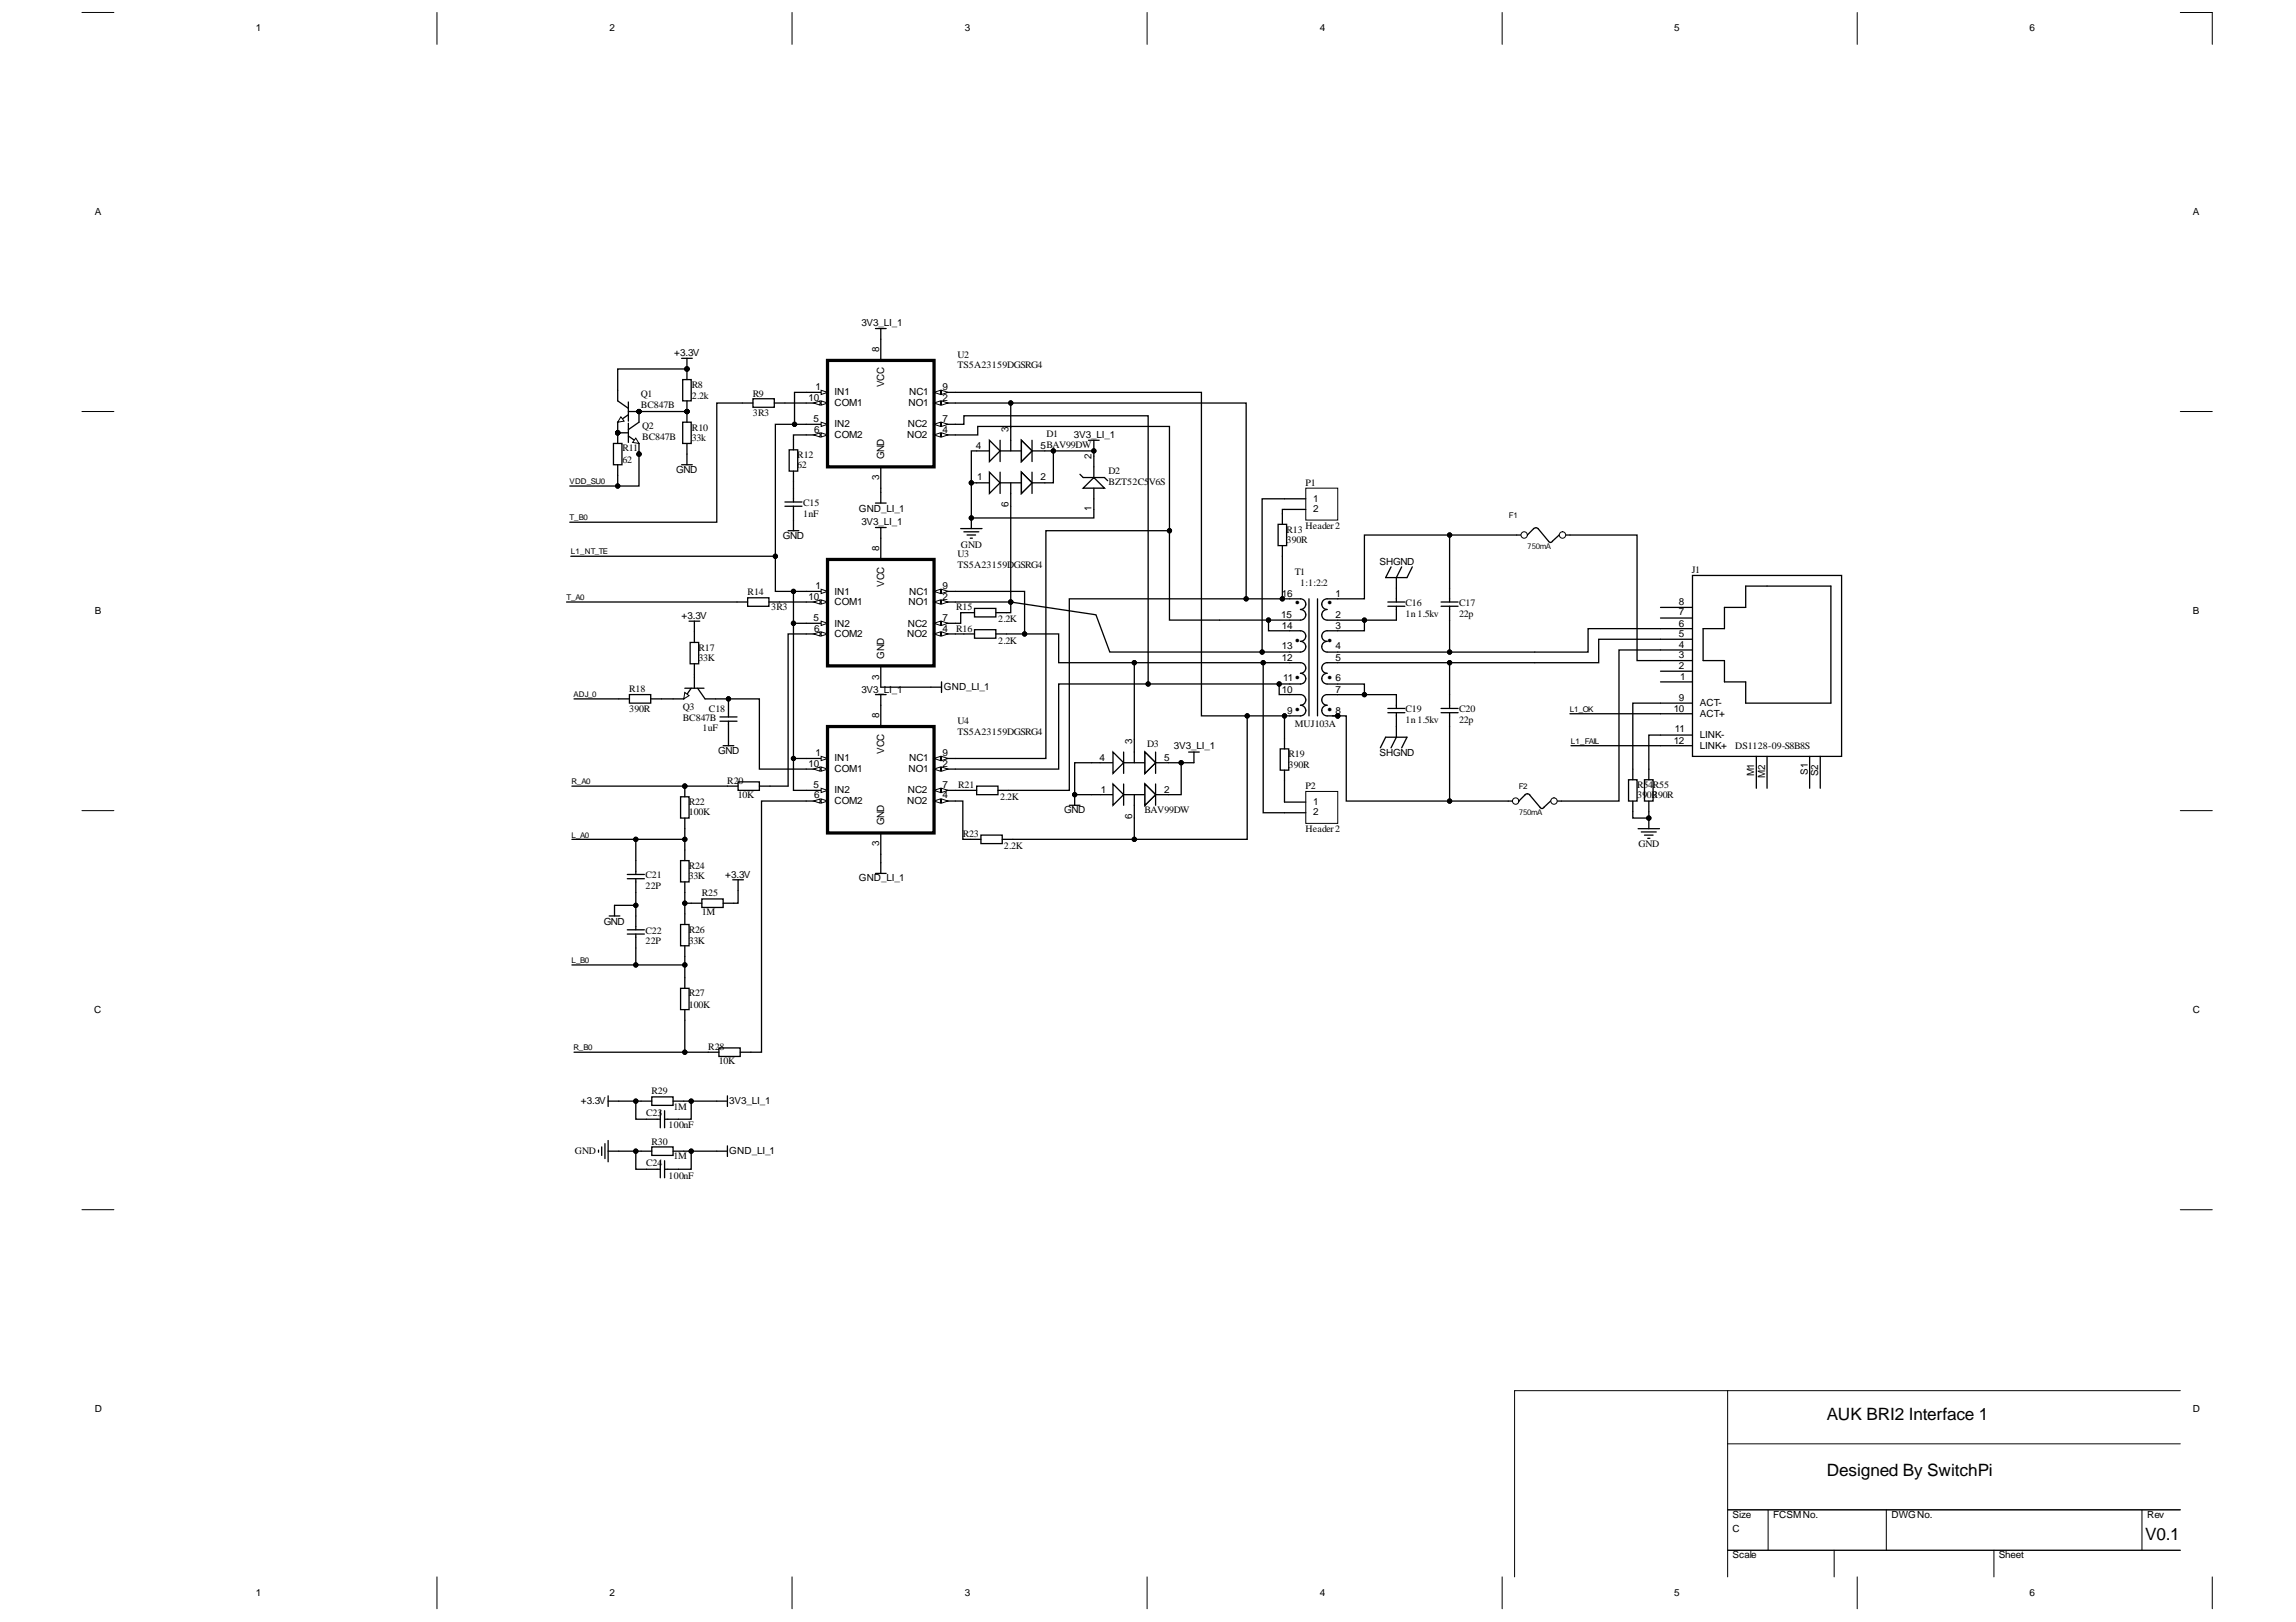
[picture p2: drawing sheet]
<svg xmlns="http://www.w3.org/2000/svg" width="297mm" height="210mm" viewBox="0 0 297 210" stroke-linecap="round" stroke-linejoin="round" font-family="sans-serif">
<defs><g id="words">
<g font-size="2.7">
<text x="167.5" y="83">.</text>
<text x="167.5" y="78.2">.</text>
<text x="171.7" y="78.2">.</text>
<text x="171.7" y="83">.</text>
<text x="167.5" y="87.9">.</text>
<text x="171.7" y="87.9">.</text>
<text x="167.5" y="92">.</text>
<text x="171.7" y="92">.</text>
</g>
<g font-size="2.2">
<text x="236.3" y="183.7">AUK BRI2 Interface 1</text>
<text x="236.3" y="191">Designed By SwitchPi</text>
<text x="277.5" y="199.3">V0.1</text>
</g>
<g font-size="1.3">
<text x="33.1" y="4">1</text>
<text x="78.9" y="4">2</text>
<text x="124.8" y="4">3</text>
<text x="170.8" y="4">4</text>
<text x="216.6" y="4">5</text>
<text x="262.6" y="4">6</text>
<text x="12.3" y="27.8">A</text>
<text x="283.7" y="27.8">A</text>
<text x="87.2" y="46.1">+3.3V</text>
<text x="111.4" y="42.2">3V3_LI_1</text>
<text x="113.7" y="45.6" transform="rotate(-90 113.7 45.6)">8</text>
<text x="123.9" y="46.3">U2</text>
<text x="123.9" y="47.7">TS5A23159DGSRG4</text>
<text x="82.9" y="52.8">BC847B</text>
<text x="82.9" y="51.4">Q1</text>
<text x="89.5" y="51.6">2.2k</text>
<text x="89.5" y="50.2">R8</text>
<text x="97.4" y="53.8">3R3</text>
<text x="97.4" y="51.3">R9</text>
<text x="104.6" y="51.8">10</text>
<text x="105.5" y="50.5">1</text>
<text x="108" y="51.2">IN1</text>
<text x="108" y="52.5">COM1</text>
<text x="114.4" y="50.1" transform="rotate(-90 114.4 50.1)">VCC</text>
<text x="117.5" y="52.5">NO1</text>
<text x="117.6" y="51.2">NC1</text>
<text x="121.9" y="51.8">2</text>
<text x="121.9" y="50.5">9</text>
<text x="80.6" y="59.9">62</text>
<text x="80.6" y="58.4">R11</text>
<text x="83.1" y="56.9">BC847B</text>
<text x="83.1" y="55.5">Q2</text>
<text x="89.5" y="57.1">33k</text>
<text x="89.5" y="55.7">R10</text>
<text x="103.1" y="59.3">R12</text>
<text x="105.3" y="54.6">5</text>
<text x="105.3" y="56">6</text>
<text x="108" y="55.3">IN2</text>
<text x="108" y="56.6">COM2</text>
<text x="114.4" y="59.4" transform="rotate(-90 114.4 59.4)">GND</text>
<text x="117.4" y="56.6">NO2</text>
<text x="117.4" y="55.3">NC2</text>
<text x="121.9" y="56">4</text>
<text x="121.9" y="54.6">7</text>
<text x="126.2" y="58.1">4</text>
<text x="130.5" y="55.9" transform="rotate(-90 130.5 55.9)">3</text>
<text x="134.6" y="58.1">5BAV99DW</text>
<text x="135.4" y="56.6">D1</text>
<text x="138.9" y="56.6">3V3_LI_1</text>
<text x="141.2" y="59.4" transform="rotate(-90 141.2 59.4)">2</text>
<text x="87.5" y="61.2">GND</text>
<text x="103.1" y="60.6">62</text>
<text x="103.9" y="65.4">C15</text>
<text x="113.7" y="62.1" transform="rotate(-90 113.7 62.1)">3</text>
<text x="126.4" y="62.1">1</text>
<text x="130.5" y="65.6" transform="rotate(-90 130.5 65.6)">6</text>
<text x="134.6" y="62.1">2</text>
<text x="143.4" y="61.4">D2</text>
<text x="143.4" y="62.7">BZT52C5</text>
<text x="148.6" y="62.7">V6S</text>
<text x="168.9" y="62.9">P1</text>
<text x="169.9" y="64.9">1</text>
<text x="101.3" y="69.8">GND</text>
<text x="103.9" y="66.9">1nF</text>
<text x="111.1" y="66.2">GND_LI_1</text>
<text x="111.4" y="68">3V3_LI_1</text>
<text x="113.7" y="71.3" transform="rotate(-90 113.7 71.3)">8</text>
<text x="124.3" y="70.9">GND</text>
<text x="141.2" y="66.1" transform="rotate(-90 141.2 66.1)">1</text>
<text x="166.4" y="70.3">390R</text>
<text x="166.4" y="68.9">R13</text>
<text x="168.9" y="68.4">Header2</text>
<text x="169.9" y="66.3">2</text>
<text x="96.7" y="77">R14</text>
<text x="104.6" y="77.6">10</text>
<text x="105.5" y="76.3">1</text>
<text x="108" y="76.9">IN1</text>
<text x="114.4" y="75.9" transform="rotate(-90 114.4 75.9)">VCC</text>
<text x="117.6" y="76.9">NC1</text>
<text x="121.9" y="77.6">2</text>
<text x="121.9" y="76.3">9</text>
<text x="123.9" y="72.1">U3</text>
<text x="123.9" y="73.5">TS5A23159DGSRG4</text>
<text x="165.8" y="77.2">16</text>
<text x="167.5" y="74.4">T1</text>
<text x="168.2" y="75.8">1:1:2:2</text>
<text x="172.8" y="77.2">1</text>
<text x="178.5" y="73.1">SHGND</text>
<text x="218.9" y="74.2">J1</text>
<text x="12.3" y="79.5">B</text>
<text x="88.2" y="80.1">+3.3V</text>
<text x="99.8" y="79">3R3</text>
<text x="105.3" y="80.3">5</text>
<text x="105.3" y="81.8">6</text>
<text x="108" y="78.3">COM1</text>
<text x="108" y="81.1">IN2</text>
<text x="108" y="82.4">COM2</text>
<text x="117.4" y="82.4">NO2</text>
<text x="117.4" y="81.1">NC2</text>
<text x="117.5" y="78.3">NO1</text>
<text x="121.9" y="81.8">4</text>
<text x="121.9" y="80.3">7</text>
<text x="123.7" y="79">R15</text>
<text x="123.7" y="81.8">R16</text>
<text x="129.1" y="80.5">2.2K</text>
<text x="129.1" y="83.3">2.2K</text>
<text x="165.8" y="80">15</text>
<text x="165.8" y="81.3">14</text>
<text x="172.8" y="80">2</text>
<text x="172.8" y="81.3">3</text>
<text x="181.8" y="79.8">1n1.5kv</text>
<text x="181.8" y="78.5">C16</text>
<text x="188.8" y="79.8">22p</text>
<text x="188.8" y="78.5">C17</text>
<text x="217.2" y="83.8">4</text>
<text x="217.2" y="82.4">5</text>
<text x="217.2" y="81.1">6</text>
<text x="217.2" y="79.7">7</text>
<text x="217.2" y="78.3">8</text>
<text x="283.7" y="79.5">B</text>
<text x="81.4" y="89.5">R18</text>
<text x="90.4" y="85.6">33K</text>
<text x="90.4" y="84.2">R17</text>
<text x="111.4" y="89.6">3V3_LI_1</text>
<text x="113.7" y="87.9" transform="rotate(-90 113.7 87.9)">3</text>
<text x="114.4" y="85.2" transform="rotate(-90 114.4 85.2)">GND</text>
<text x="122.1" y="89.3">GND_LI_1</text>
<text x="165.8" y="84">13</text>
<text x="165.8" y="85.5">12</text>
<text x="165.8" y="89.6">10</text>
<text x="166" y="88.2">11</text>
<text x="172.8" y="84">4</text>
<text x="172.8" y="85.5">5</text>
<text x="172.8" y="88.2">6</text>
<text x="172.8" y="89.6">7</text>
<text x="217.2" y="86.6">2</text>
<text x="217.2" y="85.1">3</text>
<text x="217.4" y="87.9">1</text>
<text x="81.4" y="92.1">390R</text>
<text x="88.3" y="93.3">BC847B</text>
<text x="88.3" y="91.9">Q3</text>
<text x="90.9" y="94.5">1uF</text>
<text x="91.7" y="92.1">C18</text>
<text x="113.7" y="92.9" transform="rotate(-90 113.7 92.9)">8</text>
<text x="123.9" y="93.7">U4</text>
<text x="123.9" y="95.1">TS5A23159DGSRG4</text>
<text x="166.5" y="92.3">9</text>
<text x="167.5" y="94.1">MUJ103A</text>
<text x="172.8" y="92.3">8</text>
<text x="181.8" y="93.6">1n1.5kv</text>
<text x="181.8" y="92.2">C19</text>
<text x="188.8" y="93.6">22p</text>
<text x="188.8" y="92.2">C20</text>
<text x="216.5" y="92.1">10</text>
<text x="216.7" y="94.8">11</text>
<text x="217.2" y="90.7">9</text>
<text x="219.9" y="91.4">ACT-</text>
<text x="219.9" y="92.8">ACT+</text>
<text x="219.9" y="95.5">LINK-</text>
<text x="92.9" y="97.6">GND</text>
<text x="94.1" y="101.5">R20</text>
<text x="104.6" y="99.3">10</text>
<text x="105.3" y="102">5</text>
<text x="105.5" y="97.8">1</text>
<text x="108" y="98.5">IN1</text>
<text x="108" y="99.9">COM1</text>
<text x="114.4" y="97.6" transform="rotate(-90 114.4 97.6)">VCC</text>
<text x="117.5" y="99.9">NO1</text>
<text x="117.6" y="98.5">NC1</text>
<text x="121.9" y="99.3">2</text>
<text x="121.9" y="97.8">9</text>
<text x="121.9" y="102">7</text>
<text x="124" y="102">R21</text>
<text x="142.2" y="98.4">4</text>
<text x="146.5" y="96.2" transform="rotate(-90 146.5 96.2)">3</text>
<text x="148.4" y="96.7">D3</text>
<text x="150.6" y="98.4">5</text>
<text x="151.9" y="97">3V3_LI_1</text>
<text x="166.7" y="99.4">390R</text>
<text x="166.7" y="98">R19</text>
<text x="178.5" y="97.8">SHGND</text>
<text x="211.8" y="102">R54R55</text>
<text x="216.5" y="96.2">12</text>
<text x="219.9" y="96.9">LINK+</text>
<text x="224.5" y="96.9">DS1128-09-S8B8S</text>
<text x="226.9" y="100.5" transform="rotate(-90 226.9 100.5)">M1</text>
<text x="228.4" y="100.6" transform="rotate(-90 228.4 100.6)">M2</text>
<text x="233.9" y="100.3" transform="rotate(-90 233.9 100.3)">S1</text>
<text x="235.2" y="100.5" transform="rotate(-90 235.2 100.5)">S2</text>
<text x="89.1" y="105.5">100K</text>
<text x="89.1" y="104.2">R22</text>
<text x="95.4" y="103.3">10K</text>
<text x="105.3" y="103.3">6</text>
<text x="108" y="102.7">IN2</text>
<text x="108" y="104.1">COM2</text>
<text x="114.4" y="106.8" transform="rotate(-90 114.4 106.8)">GND</text>
<text x="117.4" y="104.1">NO2</text>
<text x="117.4" y="102.7">NC2</text>
<text x="121.9" y="103.3">4</text>
<text x="129.4" y="103.5">2.2K</text>
<text x="137.7" y="105.3">GND</text>
<text x="142.4" y="102.6">1</text>
<text x="146.5" y="106" transform="rotate(-90 146.5 106)">6</text>
<text x="148.1" y="105.3">BAV99DW</text>
<text x="150.6" y="102.6">2</text>
<text x="168.9" y="102.1">P2</text>
<text x="168.9" y="107.6">Header2</text>
<text x="169.9" y="104.2">1</text>
<text x="169.9" y="105.5">2</text>
<text x="211.8" y="103.3">39</text>
<text x="213.1" y="103.3">0R90R</text>
<text x="213.8" y="103.3">3</text>
<text x="83.5" y="113.6">C21</text>
<text x="89.1" y="113.8">33K</text>
<text x="89.1" y="112.5">R24</text>
<text x="93.8" y="113.6">+3.3V</text>
<text x="113.7" y="109.5" transform="rotate(-90 113.7 109.5)">3</text>
<text x="124.6" y="108.3">R23</text>
<text x="129.9" y="109.8">2.2K</text>
<text x="212" y="109.7">GND</text>
<text x="78.1" y="119.6">GND</text>
<text x="83.5" y="115.1">22P</text>
<text x="90.8" y="118.5">1M</text>
<text x="90.8" y="116">R25</text>
<text x="111.1" y="114.1">GND_LI_1</text>
<text x="83.5" y="122.2">22P</text>
<text x="83.5" y="120.8">C22</text>
<text x="89.1" y="122.1">33K</text>
<text x="89.1" y="120.7">R26</text>
<text x="12.2" y="131.2">C</text>
<text x="89.1" y="130.4">100K</text>
<text x="89.1" y="129">R27</text>
<text x="283.7" y="131.2">C</text>
<text x="91.6" y="135.9">R28</text>
<text x="93" y="137.7">10K</text>
<text x="75.1" y="142.9">+3.3V</text>
<text x="84.3" y="141.6">R29</text>
<text x="87.2" y="143.6">1M</text>
<text x="94.3" y="142.9">3V3_LI_1</text>
<text x="74.4" y="149.3">GND</text>
<text x="83.6" y="144.4">C23</text>
<text x="84.3" y="148.1">R30</text>
<text x="86.5" y="146">100nF</text>
<text x="94.3" y="149.3">GND_LI_1</text>
<text x="83.6" y="150.9">C24</text>
<text x="86.5" y="152.5">100nF</text>
<text x="87.2" y="150">1M</text>
<text x="12.3" y="182.7">D</text>
<text x="283.7" y="182.7">D</text>
<text x="224.1" y="196.4">Size</text>
<text x="229.4" y="196.4">FCSMNo.</text>
<text x="244.7" y="196.4">DWGNo.</text>
<text x="277.8" y="196.4">Rev</text>
<text x="224.1" y="201.7">Scale</text>
<text x="224.1" y="198.2">C</text>
<text x="258.6" y="201.7">Sheet</text>
<text x="33.1" y="206.5">1</text>
<text x="78.9" y="206.5">2</text>
<text x="124.8" y="206.5">3</text>
<text x="170.8" y="206.5">4</text>
<text x="216.6" y="206.5">5</text>
<text x="262.6" y="206.5">6</text>
</g>
<g font-size="1">
<text x="73.7" y="62.7">VDD_SU0</text>
<text x="73.7" y="67.3">T_B0</text>
<text x="73.9" y="71.7">L1_NT_TE</text>
<text x="195.2" y="67.1">F1</text>
<text x="197.6" y="71">750mA</text>
<text x="73.3" y="77.6">T_A0</text>
<text x="74.2" y="90.2">ADJ_0</text>
<text x="203.1" y="92.1">L1_OK</text>
<text x="74" y="101.5">R_A0</text>
<text x="203.2" y="96.2">L1_FAIL</text>
<text x="196.5" y="102.1">F2</text>
<text x="196.5" y="105.4">750mA</text>
<text x="74" y="108.4">L_A0</text>
<text x="74" y="124.6">L_B0</text>
<text x="74.2" y="135.9">R_B0</text>
</g>
</g></defs>
<g fill="none" stroke="#000" stroke-width=".13">
<path d="M10.6 1.6h4.1M56.5 1.6v4.1M102.5 1.6v4.1M148.4 1.6v4.1M194.3 1.6v4.1M240.3 1.6v4.1M282.1 1.6h4.1v4.1M10.6 53.3h4.1M282.1 53.3h4.1M10.6 104.9h4.1M282.1 104.9h4.1M10.6 156.5h4.1"/>
<path d="M282.1 156.6h4.1M223.5 180v24.1M282.1 180h-86.2v24.1M223.5 186.8h58.6M223.5 195.4h58.6M228.7 195.4v5.2M244 195.4v5.2M277.1 195.4v5.2M56.5 204.1v4.1M102.5 204.1v4.1M148.4 204.1v4.1M194.3 204.1v4.1"/>
<path d="M223.5 200.6h58.6M237.3 200.6v3.5M240.3 204.1v4.1M258 200.6v3.5M286.2 204.1v4.1"/>
<circle cx="79.9" cy="56" r=".28"/>
<circle cx="82.7" cy="58.8" r=".28"/>
<circle cx="82.7" cy="53.3" r=".28"/>
<circle cx="173.1" cy="92.6" r=".28"/>
</g>
<g fill="#000">
<circle cx="79.9" cy="56" r=".28"/>
<circle cx="82.7" cy="58.8" r=".28"/>
<circle cx="82.7" cy="53.3" r=".28"/>
<circle cx="173.1" cy="92.6" r=".28"/>
</g>
<g fill="none" stroke="#000" stroke-width=".17">
<path d="M79.9 56h1.4M81.3 56.4l1.4 1v1.4M81.3 54.8v2.5M82.7 53.3v1.3l-1.4 1M166.9 77.5h1.3a.69 .69 0 0 1 .7 .7 .69 .69 0 0 1-.7 .7 .69 .69 0 0 1 .7 .7 .69 .69 0 0 1-.7 .6h-1.3M169.3 77.5v15.1M170.5 77.5v15.1M173.1 77.5h-1.4a.69 .69 0 0 0-.7 .7 .69 .69 0 0 0 .7 .7 .69 .69 0 0 0-.7 .7 .69 .69 0 0 0 .7 .6l1.4 .1M179.6 77.9h2.2M179.6 78.5h2.2M180 73.4l-.7 1.3h2.7l.7-1.3M180.7 78.5v1.8"/>
<path d="M181.3 73.4l-.6 1.3v3.2M186.4 77.9h2.2M186.4 78.5h2.2M187.5 76.1v1.8M187.5 78.5v1.8M166.9 81.6h1.3a.69 .69 0 0 1 .7 .7 .69 .69 0 0 1-.7 .7 .69 .69 0 0 1 .7 .7 .69 .69 0 0 1-.7 .7h-1.3M166.9 89.9h1.3a.69 .69 0 0 1 .7 .7 .69 .69 0 0 1-.7 .7 .69 .69 0 0 1 .7 .7 .69 .69 0 0 1-.7 .6h-1.3M166.9 85.8h1.3a.69 .69 0 0 1 .7 .6 .69 .69 0 0 1-.7 .7 .69 .69 0 0 1 .7 .7 .69 .69 0 0 1-.7 .7h-1.3M173.1 81.6h-1.4a.69 .69 0 0 0-.7 .7 .69 .69 0 0 0 .7 .7 .69 .69 0 0 0-.7 .7 .69 .69 0 0 0 .7 .7h1.4M173.1 85.8h-1.4a.69 .69 0 0 0-.7 .6 .69 .69 0 0 0 .7 .7 .69 .69 0 0 0-.7 .7 .69 .69 0 0 0 .7 .7h1.4M173.1 89.9h-1.4a.69 .69 0 0 0-.7 .7 .69 .69 0 0 0 .7 .7 .69 .69 0 0 0-.7 .7 .69 .69 0 0 0 .7 .6h1.4M178.6 96.8l.7-1.4h2.7l-.7 1.4"/>
<path d="M180.7 94v1.4l-.7 1.4M186.4 91.7h2.2M186.4 92.2h2.2M187.5 89.9v1.8M187.5 92.2v1.8"/>
</g>
<path d="M82.3 56.7l.4 .7-.9-.1z" fill="#fff"/>
<g fill="none" stroke="#000" stroke-width=".13">
<path d="M82.3 56.7l.4 .7-.9-.1z"/>
<circle cx="79.9" cy="56" r=".28"/>
<circle cx="82.7" cy="53.3" r=".28"/>
</g>
<g fill="#000">
<circle cx="79.9" cy="56" r=".28"/>
<circle cx="82.7" cy="53.3" r=".28"/>
</g>
<path d="M79.9 50.5v1.4l1.4 .9M81.3 53.7l-1.4 .9v1.4M81.3 53.3h1.4M81.3 52v2.5" fill="none" stroke="#000" stroke-width=".17"/>
<path d="M80.3 53.9l.4 .6-.8 .1z" fill="#fff"/>
<g fill="none" stroke="#000" stroke-width=".13">
<path d="M80.3 53.9l.4 .6-.8 .1z"/>
<circle cx="79.9" cy="56" r=".28"/>
<circle cx="88.9" cy="53.3" r=".28"/>
<circle cx="88.9" cy="47.7" r=".28"/>
<circle cx="88.6" cy="101.7" r=".28"/>
<circle cx="139" cy="102.8" r=".28"/>
</g>
<g fill="#000">
<circle cx="79.9" cy="56" r=".28"/>
<circle cx="88.9" cy="53.3" r=".28"/>
<circle cx="88.9" cy="47.7" r=".28"/>
<circle cx="88.6" cy="101.7" r=".28"/>
<circle cx="139" cy="102.8" r=".28"/>
</g>
<g fill="none" stroke="#000" stroke-width=".17">
<path d="M79.4 57.4h1.1v2.7h-1.1zM79.9 56v1.4M88.2 46.4h1.4M88.3 49.1h1.1v2.8h-1.1zM88.3 54.6h1.1v2.8h-1.1zM88.9 46.4v2.7M88.9 51.9v2.7M88.9 57.4v2.7M96 52.2h1.4M97.4 51.6h2.8v1.1h-2.8zM100.2 52.2h1.3M79.9 60.1v1.4"/>
<path d="M88.2 60.1h1.4M95.3 77.9h1.4M96.7 77.4h2.8v1.1h-2.8zM99.5 77.9h1.4M80.1 90.4h1.3M81.4 89.9h2.8v1.1h-2.8zM84.2 90.4h1.4M89.1 80.4h1.4M89.3 83.1h1.1v2.8h-1.1zM89.8 80.4v2.7M89.8 85.9v1.4M93.1 92.8h2.2"/>
<path d="M93.1 93.3h2.2M93.6 96.5h1.3M94.2 91v1.8M94.2 93.3v3.2M78.8 118.5h1.4M79.5 117.2v1.3M81.2 113.2h2.2M81.2 113.7h2.2M82.3 111.4v1.8M82.3 113.7v1.8M82.3 118.5v1.8M88 103.1h1.1v2.8h-1.1z"/>
<path d="M88 111.4h1.1v2.7h-1.1zM88 119.6h1.1v2.8h-1.1zM88.6 101.7v1.4M88.6 105.9v1.3M88.6 110v1.4M88.6 114.1v1.4M88.6 118.3v1.3M89.4 116.9h1.4M90.8 116.3h2.8v1.1h-2.8zM93.6 116.9h1.3M94.8 113.9h1.4M95.5 113.9v1.3"/>
<path d="M138.3 104.2h1.4M139 102.8v1.4M81.2 120.3h2.2M81.2 120.9h2.2M82.3 120.9v1.8M88 127.9h1.1v2.8h-1.1zM88.6 122.4v1.4M88.6 126.5v1.4M88.6 130.7v1.3"/>
</g>
<path d="M107.1 46.6h13.7v13.8h-13.7z" fill-rule="evenodd" fill="#fff"/>
<path d="M107.1 46.6h13.7v13.8h-13.7z" fill="none" stroke="#000" stroke-width=".42"/>
<path d="M104.3 50.8h2.8" fill="none" stroke="#000" stroke-width=".17"/>
<path d="M106.2 50.5l.9 .3-.9 .3z" fill="#fff"/>
<path d="M106.2 50.5l.9 .3-.9 .3z" fill="none" stroke="#000" stroke-width=".13"/>
<path d="M104.3 52.2h2.8" fill="none" stroke="#000" stroke-width=".17"/>
<path d="M106.2 51.9l.9 .3-.9 .2z" fill="#fff"/>
<path d="M106.2 51.9l.9 .3-.9 .2z" fill="none" stroke="#000" stroke-width=".13"/>
<path d="M105.3 52.2l.8-.3v.5z" fill="#fff"/>
<path d="M105.3 52.2l.8-.3v.5z" fill="none" stroke="#000" stroke-width=".13"/>
<path d="M104.3 54.9h2.8" fill="none" stroke="#000" stroke-width=".17"/>
<path d="M106.2 54.6l.9 .3-.9 .3z" fill="#fff"/>
<path d="M106.2 54.6l.9 .3-.9 .3z" fill="none" stroke="#000" stroke-width=".13"/>
<path d="M104.3 56.3h2.8" fill="none" stroke="#000" stroke-width=".17"/>
<path d="M106.2 56l.9 .3-.9 .3z" fill="#fff"/>
<path d="M106.2 56l.9 .3-.9 .3z" fill="none" stroke="#000" stroke-width=".13"/>
<path d="M105.3 56.3l.8-.3v.6z" fill="#fff"/>
<path d="M105.3 56.3l.8-.3v.6z" fill="none" stroke="#000" stroke-width=".13"/>
<path d="M113.9 43.9v2.7M120.8 52.2h2.8" fill="none" stroke="#000" stroke-width=".17"/>
<path d="M120.8 52.2l.9-.3v.5z" fill="#fff"/>
<path d="M120.8 52.2l.9-.3v.5z" fill="none" stroke="#000" stroke-width=".13"/>
<path d="M121.8 51.9l.8 .3-.8 .2z" fill="#fff"/>
<path d="M121.8 51.9l.8 .3-.8 .2z" fill="none" stroke="#000" stroke-width=".13"/>
<path d="M120.8 50.8h2.8" fill="none" stroke="#000" stroke-width=".17"/>
<path d="M120.8 50.8l.9-.3v.6z" fill="#fff"/>
<path d="M120.8 50.8l.9-.3v.6z" fill="none" stroke="#000" stroke-width=".13"/>
<path d="M121.8 50.5l.8 .3-.8 .3z" fill="#fff"/>
<path d="M121.8 50.5l.8 .3-.8 .3z" fill="none" stroke="#000" stroke-width=".13"/>
<path d="M120.8 56.3h2.8" fill="none" stroke="#000" stroke-width=".17"/>
<path d="M120.8 56.3l.9-.3v.6z" fill="#fff"/>
<path d="M120.8 56.3l.9-.3v.6z" fill="none" stroke="#000" stroke-width=".13"/>
<path d="M121.8 56l.8 .3-.8 .3z" fill="#fff"/>
<path d="M121.8 56l.8 .3-.8 .3z" fill="none" stroke="#000" stroke-width=".13"/>
<path d="M120.8 54.9h2.8" fill="none" stroke="#000" stroke-width=".17"/>
<path d="M120.8 54.9l.9-.3v.6z" fill="#fff"/>
<path d="M120.8 54.9l.9-.3v.6z" fill="none" stroke="#000" stroke-width=".13"/>
<path d="M121.8 54.6l.8 .3-.8 .3z" fill="#fff"/>
<path d="M121.8 54.6l.8 .3-.8 .3z" fill="none" stroke="#000" stroke-width=".13"/>
<path d="M126.4 58.4h1.6M129.4 58.4h2.7M130.8 55.3v3.1M113.9 60.4v2.8" fill="none" stroke="#000" stroke-width=".17"/>
<path d="M128 57l1.4 1.4-1.4 1.3z" fill="#fff"/>
<path d="M128 57l1.4 1.4-1.4 1.3zM129.4 57v2.7M133.5 58.4h1.7" fill="none" stroke="#000" stroke-width=".17"/>
<path d="M132.1 57l1.4 1.4-1.4 1.3z" fill="#fff"/>
<path d="M132.1 57l1.4 1.4-1.4 1.3zM133.5 57v2.7" fill="none" stroke="#000" stroke-width=".17"/>
<path d="M132.1 57l1.4 1.4-1.4 1.3z" fill="#fff"/>
<path d="M132.1 57l1.4 1.4-1.4 1.3zM126.4 62.5h1.6M129.4 62.5h2.7M130.8 62.5v3" fill="none" stroke="#000" stroke-width=".17"/>
<path d="M128 61.1l1.4 1.4-1.4 1.4z" fill="#fff"/>
<path d="M128 61.1l1.4 1.4-1.4 1.4zM129.4 61.1v2.8M133.5 62.5h1.7" fill="none" stroke="#000" stroke-width=".17"/>
<path d="M132.1 61.1l1.4 1.4-1.4 1.4z" fill="#fff"/>
<path d="M132.1 61.1l1.4 1.4-1.4 1.4zM133.5 61.1v2.8" fill="none" stroke="#000" stroke-width=".17"/>
<path d="M132.1 61.1l1.4 1.4-1.4 1.4z" fill="#fff"/>
<path d="M124.3 68.4h2.7M124.7 68.8h1.9M125.1 69.2h1.1M125.5 69.6h.3M125.7 67v1.4M132.1 61.1l1.4 1.4-1.4 1.4z" fill="none" stroke="#000" stroke-width=".17"/>
<circle cx="125.7" cy="67" r=".28" fill="#000"/>
<circle cx="125.7" cy="67" r=".28" fill="none" stroke="#000" stroke-width=".13"/>
<path d="M140.1 63.2l1.4-1.4 1.4 1.4z" fill="#fff"/>
<g fill="none" stroke="#000" stroke-width=".17">
<path d="M102.1 58.2h1.1v2.8h-1.1zM102.7 56.8v1.4M140.8 57h1.4M141.5 57v1.4M141.5 59v2.8M101.5 65h2.3M101.5 65.5h2.3M102 68.7h1.3M102.7 61v1.3M102.7 63.2v1.8M102.7 65.5v3.2M139.7 61.4l.4 .4h2.8l.4 .4"/>
<path d="M140.1 63.2l1.4-1.4 1.4 1.4zM141.5 63.2v2.7M78.7 142.5h1.4M78.7 141.8v1.4M82.9 142.5h1.4M83.6 144.8h1.8M84.3 141.9h2.8v1.1h-2.8zM85.4 143.7v2.2M86 144.8h1.8M86 143.7v2.2M87.1 142.5h1.4M92.7 142.5h1.4"/>
<path d="M94.1 141.8v1.4"/>
</g>
<circle cx="141.5" cy="58.4" r=".28" fill="#000"/>
<circle cx="141.5" cy="58.4" r=".28" fill="none" stroke="#000" stroke-width=".13"/>
<path d="M107.1 72.4h13.7v13.8h-13.7z" fill-rule="evenodd" fill="#fff"/>
<path d="M107.1 72.4h13.7v13.8h-13.7z" fill="none" stroke="#000" stroke-width=".42"/>
<path d="M104.3 76.5h2.8" fill="none" stroke="#000" stroke-width=".17"/>
<path d="M106.2 76.3l.9 .2-.9 .3z" fill="#fff"/>
<path d="M106.2 76.3l.9 .2-.9 .3z" fill="none" stroke="#000" stroke-width=".13"/>
<path d="M104.3 77.9h2.8" fill="none" stroke="#000" stroke-width=".17"/>
<path d="M106.2 77.6l.9 .3-.9 .3z" fill="#fff"/>
<path d="M106.2 77.6l.9 .3-.9 .3z" fill="none" stroke="#000" stroke-width=".13"/>
<path d="M105.3 77.9l.8-.3v.6z" fill="#fff"/>
<path d="M105.3 77.9l.8-.3v.6z" fill="none" stroke="#000" stroke-width=".13"/>
<path d="M104.3 80.7h2.8" fill="none" stroke="#000" stroke-width=".17"/>
<path d="M106.2 80.4l.9 .3-.9 .2z" fill="#fff"/>
<path d="M106.2 80.4l.9 .3-.9 .2z" fill="none" stroke="#000" stroke-width=".13"/>
<path d="M104.3 82h2.8" fill="none" stroke="#000" stroke-width=".17"/>
<path d="M106.2 81.8l.9 .2-.9 .3z" fill="#fff"/>
<path d="M106.2 81.8l.9 .2-.9 .3z" fill="none" stroke="#000" stroke-width=".13"/>
<path d="M105.3 82l.8-.2v.5z" fill="#fff"/>
<path d="M105.3 82l.8-.2v.5z" fill="none" stroke="#000" stroke-width=".13"/>
<path d="M113.9 69.6v2.8M120.8 77.9h2.8" fill="none" stroke="#000" stroke-width=".17"/>
<path d="M120.8 77.9l.9-.3v.6z" fill="#fff"/>
<path d="M120.8 77.9l.9-.3v.6z" fill="none" stroke="#000" stroke-width=".13"/>
<path d="M121.8 77.6l.8 .3-.8 .3z" fill="#fff"/>
<path d="M121.8 77.6l.8 .3-.8 .3z" fill="none" stroke="#000" stroke-width=".13"/>
<path d="M120.8 76.5h2.8" fill="none" stroke="#000" stroke-width=".17"/>
<path d="M120.8 76.5l.9-.2v.5z" fill="#fff"/>
<path d="M120.8 76.5l.9-.2v.5z" fill="none" stroke="#000" stroke-width=".13"/>
<path d="M121.8 76.3l.8 .2-.8 .3z" fill="#fff"/>
<path d="M121.8 76.3l.8 .2-.8 .3z" fill="none" stroke="#000" stroke-width=".13"/>
<path d="M120.8 82h2.8" fill="none" stroke="#000" stroke-width=".17"/>
<path d="M120.8 82l.9-.2v.5z" fill="#fff"/>
<path d="M120.8 82l.9-.2v.5z" fill="none" stroke="#000" stroke-width=".13"/>
<path d="M121.8 81.8l.8 .2-.8 .3z" fill="#fff"/>
<path d="M121.8 81.8l.8 .2-.8 .3z" fill="none" stroke="#000" stroke-width=".13"/>
<path d="M120.8 80.7h2.8" fill="none" stroke="#000" stroke-width=".17"/>
<path d="M120.8 80.7l.9-.3v.5z" fill="#fff"/>
<path d="M120.8 80.7l.9-.3v.5z" fill="none" stroke="#000" stroke-width=".13"/>
<path d="M121.8 80.4l.8 .3-.8 .2z" fill="#fff"/>
<path d="M121.8 80.4l.8 .3-.8 .2z" fill="none" stroke="#000" stroke-width=".13"/>
<path d="M124.7 79.3h1.4M126.1 78.7h2.7v1.1h-2.7zM128.8 79.3h1.4M113.9 86.2v2.7M124.7 82h1.4M126.1 81.5h2.7v1.1h-2.7zM128.8 82h1.4M94.1 101.7h1.4M95.5 101.2h2.7v1.1h-2.7zM98.2 101.7h1.4" fill="none" stroke="#000" stroke-width=".17"/>
<path d="M107.1 94h13.7v13.8h-13.7z" fill-rule="evenodd" fill="#fff"/>
<path d="M107.1 94h13.7v13.8h-13.7z" fill="none" stroke="#000" stroke-width=".42"/>
<path d="M104.3 98.2h2.8" fill="none" stroke="#000" stroke-width=".17"/>
<path d="M106.2 97.9l.9 .3-.9 .2z" fill="#fff"/>
<path d="M106.2 97.9l.9 .3-.9 .2z" fill="none" stroke="#000" stroke-width=".13"/>
<path d="M104.3 99.5h2.8" fill="none" stroke="#000" stroke-width=".17"/>
<path d="M106.2 99.3l.9 .2-.9 .3z" fill="#fff"/>
<path d="M106.2 99.3l.9 .2-.9 .3z" fill="none" stroke="#000" stroke-width=".13"/>
<path d="M105.3 99.5l.8-.2v.5z" fill="#fff"/>
<path d="M105.3 99.5l.8-.2v.5z" fill="none" stroke="#000" stroke-width=".13"/>
<path d="M104.3 102.3h2.8" fill="none" stroke="#000" stroke-width=".17"/>
<path d="M106.2 102l.9 .3-.9 .3z" fill="#fff"/>
<path d="M106.2 102l.9 .3-.9 .3z" fill="none" stroke="#000" stroke-width=".13"/>
<path d="M104.3 103.7h2.8" fill="none" stroke="#000" stroke-width=".17"/>
<path d="M106.2 103.4l.9 .3-.9 .2z" fill="#fff"/>
<path d="M106.2 103.4l.9 .3-.9 .2z" fill="none" stroke="#000" stroke-width=".13"/>
<path d="M105.3 103.7l.8-.3v.5z" fill="#fff"/>
<path d="M105.3 103.7l.8-.3v.5z" fill="none" stroke="#000" stroke-width=".13"/>
<path d="M113.9 91.3v2.7M120.8 99.5h2.8" fill="none" stroke="#000" stroke-width=".17"/>
<path d="M120.8 99.5l.9-.2v.5z" fill="#fff"/>
<path d="M120.8 99.5l.9-.2v.5z" fill="none" stroke="#000" stroke-width=".13"/>
<path d="M121.8 99.3l.8 .2-.8 .3z" fill="#fff"/>
<path d="M121.8 99.3l.8 .2-.8 .3z" fill="none" stroke="#000" stroke-width=".13"/>
<path d="M120.8 98.2h2.8" fill="none" stroke="#000" stroke-width=".17"/>
<path d="M120.8 98.2l.9-.3v.5z" fill="#fff"/>
<path d="M120.8 98.2l.9-.3v.5z" fill="none" stroke="#000" stroke-width=".13"/>
<path d="M121.8 97.9l.8 .3-.8 .2z" fill="#fff"/>
<path d="M121.8 97.9l.8 .3-.8 .2z" fill="none" stroke="#000" stroke-width=".13"/>
<path d="M120.8 103.7h2.8" fill="none" stroke="#000" stroke-width=".17"/>
<path d="M120.8 103.7l.9-.3v.5z" fill="#fff"/>
<path d="M120.8 103.7l.9-.3v.5z" fill="none" stroke="#000" stroke-width=".13"/>
<path d="M121.8 103.4l.8 .3-.8 .2z" fill="#fff"/>
<path d="M121.8 103.4l.8 .3-.8 .2z" fill="none" stroke="#000" stroke-width=".13"/>
<path d="M120.8 102.3h2.8" fill="none" stroke="#000" stroke-width=".17"/>
<path d="M120.8 102.3l.9-.3v.6z" fill="#fff"/>
<path d="M120.8 102.3l.9-.3v.6z" fill="none" stroke="#000" stroke-width=".13"/>
<path d="M121.8 102l.8 .3-.8 .3z" fill="#fff"/>
<path d="M121.8 102l.8 .3-.8 .3z" fill="none" stroke="#000" stroke-width=".13"/>
<path d="M88.6 89.1h2.5M89.4 89.1l-.9 1.3h-1.4M89.8 87.7v1.4M90.3 89.1l.9 1.3h1.4M113.9 107.8v2.7" fill="none" stroke="#000" stroke-width=".17"/>
<path d="M88.6 89.6l.5 .4-.6 .4z" fill="#fff"/>
<path d="M88.6 89.6l.5 .4-.6 .4z" fill="none" stroke="#000" stroke-width=".13"/>
<path d="M142.3 98.7h1.7M145.4 98.7h2.7M146.7 95.7v3M125 102.3h1.4M125.5 108.6h1.4M126.4 101.7h2.7v1.1h-2.7zM126.9 108.1h2.8v1.1h-2.8zM129.1 102.3h1.4M129.7 108.6h1.3M91.6 136.2h1.4M93 135.6h2.8v1.1h-2.8zM95.8 136.2h1.3" fill="none" stroke="#000" stroke-width=".17"/>
<path d="M144 97.3l1.4 1.4-1.4 1.4z" fill="#fff"/>
<path d="M144 97.3l1.4 1.4-1.4 1.4zM145.4 97.3v2.8M149.5 98.7h1.7" fill="none" stroke="#000" stroke-width=".17"/>
<path d="M148.1 97.3l1.4 1.4-1.4 1.4z" fill="#fff"/>
<path d="M148.1 97.3l1.4 1.4-1.4 1.4zM149.5 97.3v2.8" fill="none" stroke="#000" stroke-width=".17"/>
<path d="M148.1 97.3l1.4 1.4-1.4 1.4z" fill="#fff"/>
<path d="M148.1 97.3l1.4 1.4-1.4 1.4zM142.3 102.8h1.7M145.4 102.8h2.7M146.7 102.8v3.1" fill="none" stroke="#000" stroke-width=".17"/>
<path d="M144 101.5l1.4 1.3-1.4 1.4z" fill="#fff"/>
<path d="M144 101.5l1.4 1.3-1.4 1.4zM145.4 101.5v2.7M149.5 102.8h1.7" fill="none" stroke="#000" stroke-width=".17"/>
<path d="M148.1 101.5l1.4 1.3-1.4 1.4z" fill="#fff"/>
<path d="M148.1 101.5l1.4 1.3-1.4 1.4zM149.5 101.5v2.7" fill="none" stroke="#000" stroke-width=".17"/>
<path d="M148.1 101.5l1.4 1.3-1.4 1.4z" fill="#fff"/>
<g fill="none" stroke="#000" stroke-width=".17">
<path d="M113.3 42.5h1.3M113.9 42.5v1.4M113.3 65.1h1.3M113.3 68.3h1.3M113.9 63.7v1.4M113.9 68.3v1.3M198.4 68.4a.42 .42 0 0 1 .6 0M198.4 68.4l-.8 .8h-1.4M199 68.4l1.4 1.7M200.9 70a.28 .28 0 0 1-.3 .2 .28 .28 0 0 1-.3-.1M201.7 69.2l-.9 .8M113.3 89.9h1.3"/>
<path d="M113.9 89.9v1.4M120.4 88.9h1.4M121.8 88.2v1.4M153.8 97.3h1.4M154.5 97.3v1.4M113.3 113h1.3M113.9 111.6v1.4M148.1 101.5l1.4 1.3-1.4 1.4zM77.4 148.8v.3M77.8 148.4v1.1M78.3 148v1.9M78.7 149h1.4"/>
<path d="M78.7 147.6v2.7M82.9 149h1.4M83.6 151.3h1.8M84.3 148.4h2.8v1.1h-2.8zM85.4 150.2v2.2M86 151.3h1.8M86 150.2v2.2M87.1 149h1.4M92.7 149h1.4M94.1 148.3v1.4"/>
</g>
<circle cx="197.2" cy="69.2" r=".42" fill="#fff"/>
<circle cx="197.2" cy="69.2" r=".41" fill="none" stroke="#000" stroke-width=".13"/>
<path d="M201.7 69.2h1.4" fill="none" stroke="#000" stroke-width=".17"/>
<circle cx="202.1" cy="69.2" r=".42" fill="#fff"/>
<circle cx="202.1" cy="69.2" r=".42" fill="none" stroke="#000" stroke-width=".13"/>
<path d="M197.3 102.9a.42 .42 0 0 1 .6 0M197.3 102.8l-.8 .9h-1.4M197.9 102.8l1.4 1.7M199.8 104.5a.28 .28 0 0 1-.3 .1 .28 .28 0 0 1-.3-.1M200.6 103.7l-.9 .8" fill="none" stroke="#000" stroke-width=".17"/>
<circle cx="196.1" cy="103.7" r=".41" fill="#fff"/>
<circle cx="196.1" cy="103.7" r=".41" fill="none" stroke="#000" stroke-width=".13"/>
<path d="M200.6 103.7h1.4" fill="none" stroke="#000" stroke-width=".17"/>
<circle cx="201" cy="103.7" r=".41" fill="#fff"/>
<circle cx="201" cy="103.7" r=".41" fill="none" stroke="#000" stroke-width=".13"/>
<path d="M219 74.5h19.3v23.4h-19.3z" fill-rule="evenodd" fill="#fff"/>
<g fill="none" stroke="#000" stroke-width=".17">
<path d="M165.4 67.9h1.1v2.7h-1.1zM165.9 66.5v1.4M165.9 70.6v1.4M214.8 78.6h4.2M214.8 80h4.2M219 74.5h19.3v23.4h-19.3zM214.8 81.4h4.2M214.8 85.5h4.2M214.8 88.2h4.2M214.8 91h4.2M214.8 86.9h4.2M214.8 84.1h4.2"/>
<path d="M214.8 82.7h4.2M214.8 92.4h4.2M214.8 95.1h4.2M214.8 96.5h4.2M220.3 81.4h2.8v-2.8h2.7v-2.8h11.1v15.2h-11.1v-2.8h-2.7v-2.7h-2.8zM227.2 97.9v4.1M228.6 97.9v4.1M234.1 97.9v4.1M235.5 97.9v4.1"/>
</g>
<path d="M168.9 63.2h4.2v4.1h-4.2z" fill-rule="evenodd" fill="#fff"/>
<path d="M168.9 63.2h4.2v4.1h-4.2z" fill="none" stroke="#000" stroke-width=".13"/>
<path d="M166.2 64.6h2.7M166.2 65.9h2.7M165.6 96.9h1.1v2.8h-1.1zM166.2 95.5v1.4M166.2 99.7v1.3" fill="none" stroke="#000" stroke-width=".17"/>
<path d="M168.9 102.4h4.2v4.2h-4.2z" fill-rule="evenodd" fill="#fff"/>
<g fill="none" stroke="#000" stroke-width=".13">
<path d="M168.9 102.4h4.2v4.2h-4.2z"/>
<circle cx="82.7" cy="58.8" r=".28"/>
<circle cx="82.7" cy="53.3" r=".28"/>
<circle cx="88.9" cy="53.3" r=".28"/>
<circle cx="88.9" cy="47.7" r=".28"/>
<circle cx="102.8" cy="54.9" r=".27"/>
<circle cx="130.8" cy="52.2" r=".28"/>
<circle cx="136.3" cy="58.4" r=".27"/>
<circle cx="141.5" cy="58.4" r=".28"/>
<circle cx="79.9" cy="62.9" r=".28"/>
<circle cx="100.3" cy="72" r=".27"/>
<circle cx="102.7" cy="76.5" r=".27"/>
<circle cx="125.7" cy="67" r=".28"/>
<circle cx="125.7" cy="62.5" r=".28"/>
<circle cx="130.8" cy="77.9" r=".28"/>
<circle cx="151.3" cy="68.7" r=".28"/>
<circle cx="161.2" cy="77.5" r=".28"/>
<circle cx="165.9" cy="77.5" r=".28"/>
<circle cx="187.5" cy="69.2" r=".28"/>
<circle cx="94.2" cy="90.4" r=".28"/>
<circle cx="102.7" cy="98.2" r=".27"/>
<circle cx="102.7" cy="80.7" r=".28"/>
<circle cx="132.6" cy="82" r=".28"/>
<circle cx="146.7" cy="85.8" r=".28"/>
<circle cx="148.5" cy="88.5" r=".28"/>
<circle cx="152.8" cy="98.7" r=".28"/>
<circle cx="161.4" cy="92.6" r=".28"/>
<circle cx="163.3" cy="84.4" r=".28"/>
<circle cx="163.4" cy="85.8" r=".28"/>
<circle cx="164.1" cy="80.2" r=".28"/>
<circle cx="165.5" cy="88.5" r=".28"/>
<circle cx="166.2" cy="92.6" r=".28"/>
<circle cx="173.1" cy="92.6" r=".28"/>
<circle cx="176.5" cy="89.9" r=".27"/>
<circle cx="176.5" cy="80.3" r=".27"/>
<circle cx="187.5" cy="85.8" r=".28"/>
<circle cx="187.5" cy="84.4" r=".28"/>
<circle cx="82.3" cy="117.2" r=".28"/>
<circle cx="82.3" cy="108.6" r=".28"/>
<circle cx="88.6" cy="101.7" r=".28"/>
<circle cx="88.6" cy="108.6" r=".28"/>
<circle cx="88.6" cy="116.9" r=".28"/>
<circle cx="139" cy="102.8" r=".28"/>
<circle cx="146.7" cy="108.6" r=".28"/>
<circle cx="187.5" cy="103.7" r=".28"/>
<circle cx="213.3" cy="105.9" r=".28"/>
<circle cx="82.3" cy="124.9" r=".28"/>
<circle cx="88.6" cy="124.9" r=".28"/>
<circle cx="88.6" cy="136.2" r=".28"/>
<circle cx="82.3" cy="149" r=".28"/>
<circle cx="82.3" cy="142.5" r=".28"/>
<circle cx="89.4" cy="149" r=".28"/>
<circle cx="89.4" cy="142.5" r=".28"/>
</g>
<g fill="none" stroke="#000" stroke-width=".17">
<path d="M82.5 58.5h.2v4.4h-2.8v-1.4M82.7 53.3h6.2M88.9 47.7h-9v2.8M96 52.2h-3.3v15.4h-19M101.5 52.2h2.8M104.3 56.3h-1.6v.5M104.3 50.8h-1.5v4.1M104.3 54.9h-4v21.6h2.4M123.6 54.9h1.1v-1.1h23.8v34.7h17M123.6 56.3h2.9v-1.1h24.8v25h15.6M123.6 52.2h37.6v25.3h5.7M123.6 50.8h31.8v41.8h10.8"/>
<path d="M126.4 58.4h-.7v4.1h.7M130.8 52.2v3.1M135.2 58.4h1.1v4.1h-1.1M136.3 58.4h5.2v.6M73.3 77.9h22M73.7 62.9h6.2M73.9 72h26.4M100.9 77.9h3.4M102.7 62.3v.9M104.3 76.5h-1.6v21.7h1.6M113.9 63.2v.5M123.6 76.5h9v5.5h-2.4"/>
<path d="M123.6 77.9h7.2l11 1.7 1.8 4.8h23.3M124.7 79.3h-.4v1.4h-.7M125.7 62.5v4.5h15.8v-1.1M130.8 65.5v13.8h-.6M151.3 68.7h-16v29.5h-11.7M161.2 77.5h-22.9v24.8h-7.8M165.9 72v5.5M166.2 65.9h-.3v.6M166.2 64.6h-2.9v19.8M187.5 69.2v6.9M196.2 69.2h-19.7v8.3h-3.4M203.1 69.2h8.7v16.3h3"/>
<path d="M74.3 90.4h5.8M85.6 90.4h1.5M89.8 87.3v.4M92.6 90.4h1.6v.6M94.2 90.4h4v9.1h6.1M102.7 98.2v4.1h1.6M102.7 80.7h1.6M104.3 82h-2.3v19.7h-2.4M113.9 88.9h6.5M123.6 82h1.1M132.6 82h4.4v3.8h29.9M142.3 98.7h-3.3v4.1h3.3"/>
<path d="M146.7 85.8v9.9M148.5 88.5h-11.5v11h-13.4M151.2 98.7h1.6v4.1h-1.6M152.8 98.7h1.7M161.4 92.6v16h-30.4M163.4 85.8v19.4h5.5M164.1 80.2v1.4h2.8M166.9 88.5h-1.4v1.4h1.4M166.9 92.6h-.7v2.9M172.4 92.6h1.8v11.1h20.9M173.1 88.5h3.4v1.4M173.1 89.9h7.6v1.8"/>
<path d="M173.1 80.3h7.6M176.5 80.3v1.3h-3.4M179.6 92.2h2.2M179.6 91.7h2.2M180.7 92.2v1.8M187.5 80.3v4.1M187.5 85.8v4.1M187.5 94v9.7M203.1 92.4h11.7M203.2 96.5h11.6M214.8 84.1h-5.3v19.6h-7.5M214.8 82.7h-8v3.1h-33.7"/>
<path d="M214.8 81.4h-9.3v3h-32.4M214.8 91h-3.6v9.9M214.8 95.1h-1.5v5.8M74 101.7h20.1M74 108.6h14.6M79.5 117.2h2.8M82.3 115.5v3M82.3 108.6v2.8M88.6 115.5v2.8M88.6 107.2v2.8M88.6 116.9h.8M95.5 115.2v1.7h-.6"/>
<path d="M104.3 103.7h-5.8v32.5h-1.4M113.9 110.5v1.1M123.6 103.7h1v4.9h.9M123.6 102.3h1.4M146.7 105.9v2.7M166.2 101v2.8h2.7M210.7 100.9h1.1v2.8h-1.1zM211.2 103.7v2.2h2.1v-2.2M211.9 107.2h2.8M212.3 107.7h2M212.8 100.9h1.1v2.8h-1.1zM212.8 108.1h1.1"/>
<path d="M213.2 108.5h.2M213.3 105.9v1.3M74 124.9h14.6M82.3 122.7v2.2M88.6 132v4.2h-14.3M88.6 123.8v2.7M88.6 136.2h3M80.1 149h2.8M80.1 142.5h2.8M82.3 142.5v2.3h1.3M82.3 149v2.3h1.3M88.5 149h4.2"/>
<path d="M88.5 142.5h4.2M89.4 142.5v2.3h-1.6M89.4 149v2.3h-1.6"/>
</g>
<g fill="#000">
<circle cx="82.7" cy="58.8" r=".28"/>
<circle cx="82.7" cy="53.3" r=".28"/>
<circle cx="88.9" cy="53.3" r=".28"/>
<circle cx="88.9" cy="47.7" r=".28"/>
<circle cx="102.8" cy="54.9" r=".27"/>
<circle cx="130.8" cy="52.2" r=".28"/>
<circle cx="136.3" cy="58.4" r=".27"/>
<circle cx="141.5" cy="58.4" r=".28"/>
<circle cx="79.9" cy="62.9" r=".28"/>
<circle cx="100.3" cy="72" r=".27"/>
<circle cx="102.7" cy="76.5" r=".27"/>
<circle cx="125.7" cy="67" r=".28"/>
<circle cx="125.7" cy="62.5" r=".28"/>
<circle cx="130.8" cy="77.9" r=".28"/>
<circle cx="151.3" cy="68.7" r=".28"/>
<circle cx="161.2" cy="77.5" r=".28"/>
<circle cx="165.9" cy="77.5" r=".28"/>
<circle cx="187.5" cy="69.2" r=".28"/>
<circle cx="94.2" cy="90.4" r=".28"/>
<circle cx="102.7" cy="98.2" r=".27"/>
<circle cx="102.7" cy="80.7" r=".28"/>
<circle cx="132.6" cy="82" r=".28"/>
<circle cx="146.7" cy="85.8" r=".28"/>
<circle cx="148.5" cy="88.5" r=".28"/>
<circle cx="152.8" cy="98.7" r=".28"/>
<circle cx="161.4" cy="92.6" r=".28"/>
<circle cx="163.3" cy="84.4" r=".28"/>
<circle cx="163.4" cy="85.8" r=".28"/>
<circle cx="164.1" cy="80.2" r=".28"/>
<circle cx="165.5" cy="88.5" r=".28"/>
<circle cx="166.2" cy="92.6" r=".28"/>
<circle cx="173.1" cy="92.6" r=".28"/>
<circle cx="176.5" cy="89.9" r=".27"/>
<circle cx="176.5" cy="80.3" r=".27"/>
<circle cx="187.5" cy="85.8" r=".28"/>
<circle cx="187.5" cy="84.4" r=".28"/>
<circle cx="82.3" cy="117.2" r=".28"/>
<circle cx="82.3" cy="108.6" r=".28"/>
<circle cx="88.6" cy="101.7" r=".28"/>
<circle cx="88.6" cy="108.6" r=".28"/>
<circle cx="88.6" cy="116.9" r=".28"/>
<circle cx="139" cy="102.8" r=".28"/>
<circle cx="146.7" cy="108.6" r=".28"/>
<circle cx="187.5" cy="103.7" r=".28"/>
<circle cx="213.3" cy="105.9" r=".28"/>
<circle cx="82.3" cy="124.9" r=".28"/>
<circle cx="88.6" cy="124.9" r=".28"/>
<circle cx="88.6" cy="136.2" r=".28"/>
<circle cx="82.3" cy="149" r=".28"/>
<circle cx="82.3" cy="142.5" r=".28"/>
<circle cx="89.4" cy="149" r=".28"/>
<circle cx="89.4" cy="142.5" r=".28"/>
</g>
<use href="#words"/>
</svg>
